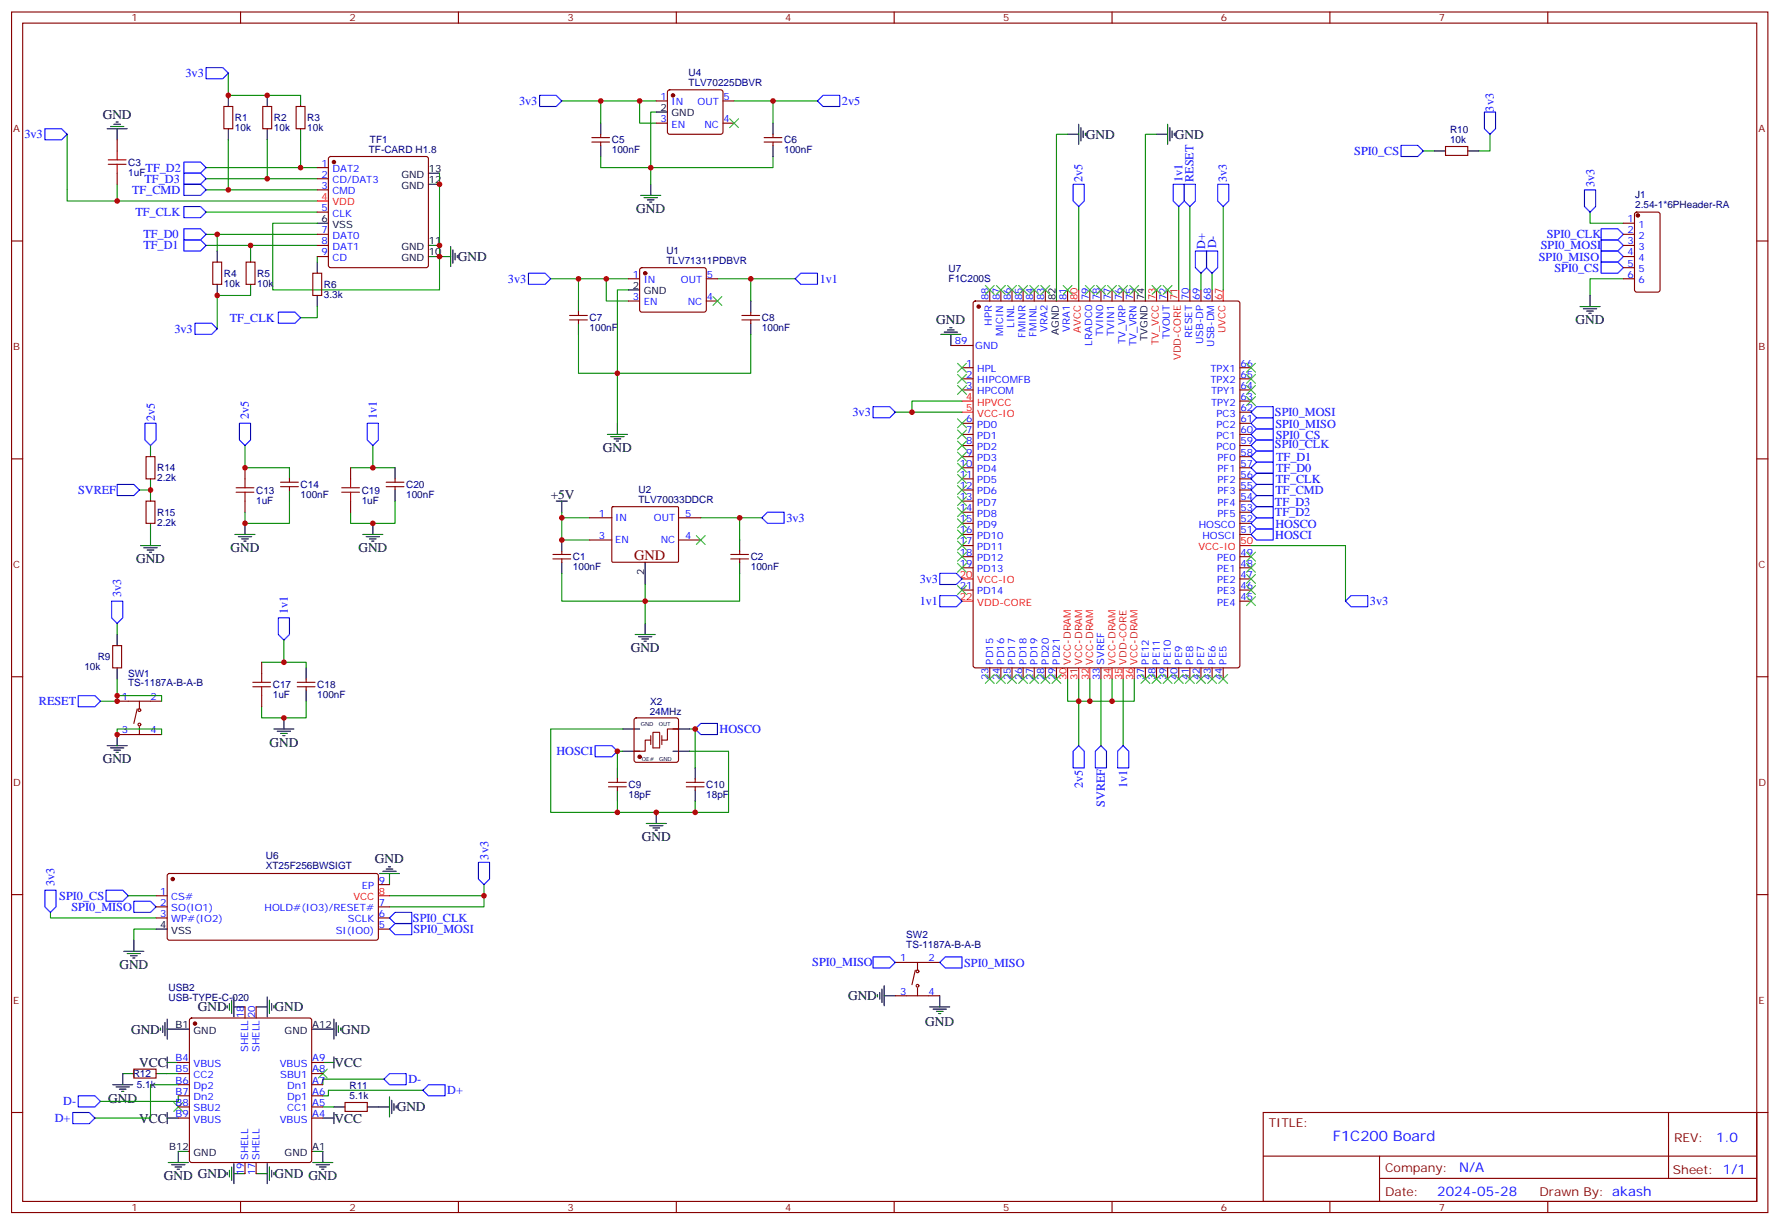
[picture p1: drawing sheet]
<svg xmlns="http://www.w3.org/2000/svg" width="565mm" height="388mm" viewBox="0 0 565 388" stroke-linecap="round" stroke-linejoin="round" font-family="sans-serif">
<defs><g id="words">
<text font-size="4.6" fill="#800" x="201.2" y="177.7">GND</text>
<text font-size="4.6" fill="#00f" x="423" y="362.1">F1C200 Board</text>
<g font-size="4.2">
<text x="32.6" y="37.6">GND</text>
<text x="344.6" y="44">GND</text>
<text x="372.9" y="44">GND</text>
<text x="201.9" y="67.7">GND</text>
<text x="145.3" y="82.9">GND</text>
<text x="297.1" y="102.8">GND</text>
<text x="500" y="102.9">GND</text>
<text x="191.3" y="143.5">GND</text>
<text x="174.8" y="158.3">+5V</text>
<text x="43.2" y="178.8">GND</text>
<text x="73.2" y="175.3">GND</text>
<text x="113.7" y="175.3">GND</text>
<text x="200.2" y="207">GND</text>
<text x="85.5" y="237">GND</text>
<text x="32.6" y="242.3">GND</text>
<text x="203.7" y="267">GND</text>
<text x="119" y="273.9">GND</text>
<text x="37.9" y="307.6">GND</text>
<text x="269.1" y="317.4">GND</text>
<text x="62.8" y="321">GND</text>
<text x="87.1" y="321">GND</text>
<text x="41.6" y="328">GND</text>
<text x="108.3" y="328">GND</text>
<text x="293.7" y="325.5">GND</text>
<text x="44.2" y="338.6">VCC</text>
<text x="106.2" y="338.6">VCC</text>
<text x="34.4" y="349.9">GND</text>
<text x="125.9" y="352.7">GND</text>
<text x="44.2" y="356.3">VCC</text>
<text x="106.2" y="356.3">VCC</text>
<text x="52" y="374.6">GND GND</text>
<text x="87.1" y="373.9">GND GND</text>
</g>
<g font-size="4.2" fill="#00f">
<text x="544.7" y="362.3">1.0</text>
<text x="463.1" y="371.9">N/A</text>
<text x="456.1" y="379.7">2024-05-28</text>
</g>
<g font-size="3.9" fill="#00f">
<text x="58.9" y="24.5">3v3</text>
<text x="164.7" y="33.3">3v3</text>
<text x="267.2" y="33.2">2v5</text>
<text x="474.1" y="35.4" transform="rotate(-90 474.1 35.4)">3v3</text>
<text x="7.7" y="43.9">3v3</text>
<text x="429.8" y="49.2">SPI0_CS</text>
<text x="45.9" y="58">TF_D3</text>
<text x="46.2" y="54.5">TF_D2</text>
<text x="343.5" y="57.8" transform="rotate(-90 343.5 57.8)">2v5</text>
<text x="375.3" y="57.8" transform="rotate(-90 375.3 57.8)">1v1</text>
<text x="378.8" y="57.8" transform="rotate(-90 378.8 57.8)">RESET</text>
<text x="389.4" y="57.8" transform="rotate(-90 389.4 57.8)">3v3</text>
<text x="506.1" y="59.3" transform="rotate(-90 506.1 59.3)">3v3</text>
<text x="41.9" y="61.5">TF_CMD</text>
<text x="43" y="68.5">TF_CLK</text>
<text x="45.5" y="75.6">TF_D0</text>
<text x="490.9" y="75.6">SPI0_CLK</text>
<text x="45.5" y="79.2">TF_D1</text>
<text x="382.5" y="78.9" transform="rotate(-90 382.5 78.9)">D+</text>
<text x="386" y="78.9" transform="rotate(-90 386 78.9)">D-</text>
<text x="488.3" y="82.7">SPI0_MISO</text>
<text x="489" y="79.1">SPI0_MOSI</text>
<text x="161.2" y="89.7">3v3</text>
<text x="260.1" y="89.7">1v1</text>
<text x="493.3" y="86.2">SPI0_CS</text>
<text x="55.4" y="105.6">3v3</text>
<text x="72.9" y="102.1">TF_CLK</text>
<text x="49.1" y="133.7" transform="rotate(-90 49.1 133.7)">2v5</text>
<text x="79" y="133.1" transform="rotate(-90 79 133.1)">2v5</text>
<text x="119.6" y="133.1" transform="rotate(-90 119.6 133.1)">1v1</text>
<text x="270.5" y="132.1">3v3</text>
<text x="404.6" y="132.2">SPI0_MOSI</text>
<text x="404.8" y="135.7">SPI0_MISO</text>
<text x="404.6" y="142.2">SPI0_CLK</text>
<text x="404.9" y="139.2">SPI0_CS</text>
<text x="405" y="149.7">TF_D0</text>
<text x="405" y="146.2">TF_D1</text>
<text x="404.9" y="153.2">TF_CLK</text>
<text x="24.8" y="156.7">SVREF</text>
<text x="404.6" y="160.6">TF_D3</text>
<text x="404.8" y="156.7">TF_CMD</text>
<text x="249.6" y="165.5">3v3</text>
<text x="404.6" y="163.8">TF_D2</text>
<text x="404.8" y="167.4">HOSCO</text>
<text x="404.7" y="171">HOSCI</text>
<text x="291.9" y="185">3v3</text>
<text x="38.5" y="189.5" transform="rotate(-90 38.5 189.5)">3v3</text>
<text x="434.8" y="191.9">3v3</text>
<text x="91.3" y="194.8" transform="rotate(-90 91.3 194.8)">1v1</text>
<text x="291.9" y="192.1">1v1</text>
<text x="12.3" y="223.8">RESET</text>
<text x="228.4" y="232.7">HOSCO</text>
<text x="176.6" y="239.7">HOSCI</text>
<text x="343.6" y="250" transform="rotate(-90 343.6 250)">2v5</text>
<text x="357.7" y="250" transform="rotate(-90 357.7 250)">1v1</text>
<text x="350.7" y="256.1" transform="rotate(-90 350.7 256.1)">SVREF</text>
<text x="155.1" y="272.8" transform="rotate(-90 155.1 272.8)">3v3</text>
<text x="17.3" y="281.2" transform="rotate(-90 17.3 281.2)">3v3</text>
<text x="18.8" y="285.5">SPI0_CS</text>
<text x="22.7" y="289.1">SPI0_MISO</text>
<text x="131.1" y="292.7">SPI0_CLK</text>
<text x="131.2" y="296.2">SPI0_MOSI</text>
<text x="257.8" y="306.6">SPI0_MISO</text>
<text x="306" y="306.8">SPI0_MISO</text>
<text x="129.6" y="343.7">D-</text>
<text x="142" y="347.2">D+</text>
<text x="20.1" y="350.8">D-</text>
<text x="17.4" y="356.1">D+</text>
</g>
<g font-size="3.9" fill="#800">
<text x="402.7" y="357.6">TITLE:</text>
<text x="531.3" y="362.3">REV:</text>
<text x="439.6" y="371.8">Company:</text>
<text x="530.9" y="372.5">Sheet: 1/1</text>
<text x="439.6" y="379.5">Date:</text>
<text x="488.6" y="379.6">Drawn By: akash</text>
</g>
<g font-size="3.2" fill="#800">
<text x="41.8" y="6.8">1</text>
<text x="110.9" y="6.8">2</text>
<text x="180.1" y="6.8">3</text>
<text x="249.2" y="6.8">4</text>
<text x="318.3" y="6.8">5</text>
<text x="387.5" y="6.8">6</text>
<text x="456.6" y="6.8">7</text>
<text x="4.2" y="41.9">A</text>
<text x="558.1" y="41.9">A</text>
<text x="4.2" y="111.1">B</text>
<text x="558.1" y="111.1">B</text>
<text x="4.2" y="180.2">C</text>
<text x="558.1" y="180.2">C</text>
<text x="4.2" y="249.3">D</text>
<text x="558.1" y="249.3">D</text>
<text x="4.2" y="318.5">E</text>
<text x="558.1" y="318.5">E</text>
<text x="41.8" y="384.3">1</text>
<text x="110.9" y="384.3">2</text>
<text x="180.1" y="384.3">3</text>
<text x="249.2" y="384.3">4</text>
<text x="318.3" y="384.3">5</text>
<text x="387.5" y="384.3">6</text>
<text x="456.6" y="384.3">7</text>
</g>
<g font-size="3.2" fill="#000080">
<text x="218.5" y="27.4">TLV70225DBVR</text>
<text x="218.5" y="24.2">U4</text>
<text x="74.6" y="41.6">10k</text>
<text x="74.6" y="38.5">R1</text>
<text x="86.9" y="41.6">10k</text>
<text x="86.9" y="38.5">R2</text>
<text x="97.5" y="41.6">10k</text>
<text x="97.5" y="38.5">R3</text>
<text x="117.4" y="45.4">TF1</text>
<text x="194.2" y="45.5">C5</text>
<text x="248.8" y="45.5">C6</text>
<text x="460.2" y="45.4">10k</text>
<text x="460.2" y="42.2">R10</text>
<text x="40.7" y="52.6">C3</text>
<text x="117.1" y="48.6">TF-CARD H1.8</text>
<text x="194.2" y="48.7">100nF</text>
<text x="248.8" y="48.7">100nF</text>
<text x="40.7" y="55.7">1uF</text>
<text x="518.9" y="62.9">J1</text>
<text x="518.9" y="66.1">2.54-1*6PHeader-RA</text>
<text x="211.5" y="83.7">TLV71311PDBVR</text>
<text x="211.5" y="80.5">U1</text>
<text x="71" y="87.9">R4</text>
<text x="81.6" y="87.9">R5</text>
<text x="301.1" y="89.6">F1C200S</text>
<text x="301.1" y="86.5">U7</text>
<text x="71" y="91">10k</text>
<text x="81.6" y="91">10k</text>
<text x="102.8" y="94.5">3.3k</text>
<text x="102.8" y="91.4">R6</text>
<text x="187.1" y="102">C7</text>
<text x="241.8" y="102">C8</text>
<text x="187.1" y="105.1">100nF</text>
<text x="241.8" y="105.1">100nF</text>
<text x="49.9" y="149.6">R14</text>
<text x="49.9" y="152.7">2.2k</text>
<text x="95.4" y="154.9">C14</text>
<text x="128.9" y="154.9">C20</text>
<text x="81.3" y="159.8">1uF</text>
<text x="81.3" y="156.7">C13</text>
<text x="95.4" y="158">100nF</text>
<text x="114.8" y="159.8">1uF</text>
<text x="114.8" y="156.7">C19</text>
<text x="128.9" y="158">100nF</text>
<text x="202.6" y="159.6">TLV70033DDCR</text>
<text x="202.6" y="156.5">U2</text>
<text x="49.9" y="166.9">2.2k</text>
<text x="49.9" y="163.7">R15</text>
<text x="181.8" y="177.8">C1</text>
<text x="238.3" y="177.8">C2</text>
<text x="181.8" y="181">100nF</text>
<text x="238.3" y="181">100nF</text>
<text x="31" y="209.5">R9</text>
<text x="26.8" y="212.7">10k</text>
<text x="40.7" y="214.7">SW1</text>
<text x="40.7" y="217.9">TS-1187A-B-A-B</text>
<text x="86.6" y="221.5">1uF</text>
<text x="86.6" y="218.4">C17</text>
<text x="100.7" y="221.5">100nF</text>
<text x="100.7" y="218.4">C18</text>
<text x="206.2" y="226.8">24MHz</text>
<text x="206.3" y="223.6">X2</text>
<text x="199.5" y="250.2">C9</text>
<text x="224.2" y="250.1">C10</text>
<text x="199.5" y="253.3">18pF</text>
<text x="224.2" y="253.3">18pF</text>
<text x="84.4" y="275.9">XT25F256BWSIGT</text>
<text x="84.4" y="272.7">U6</text>
<text x="287.6" y="297.6">SW2</text>
<text x="287.6" y="300.8">TS-1187A-B-A-B</text>
<text x="53.5" y="317.8">USB-TYPE-C-020</text>
<text x="53.5" y="314.6">USB2</text>
<text x="42.1" y="341.9">R12</text>
<text x="43.4" y="345.4">5.1k</text>
<text x="110.9" y="345.7">R11</text>
<text x="110.9" y="348.8">5.1k</text>
</g>
<g font-size="3.2" fill="#00f">
<text x="209.6" y="31.7">1</text>
<text x="213.1" y="33.4">IN</text>
<text x="221.4" y="33.4">OUT</text>
<text x="229.6" y="31.7">5</text>
<text x="209.6" y="38.7">3</text>
<text x="213.1" y="40.5">EN</text>
<text x="223.6" y="40.5">NC</text>
<text x="229.6" y="38.7">4</text>
<text x="102" y="52.8">1</text>
<text x="102" y="59.9">3</text>
<text x="102" y="56.4">2</text>
<text x="105.5" y="58.1">CD/DAT3</text>
<text x="105.5" y="54.6">DAT2</text>
<text x="105.5" y="61.7">CMD</text>
<text x="102" y="67">5</text>
<text x="105.5" y="68.7">CLK</text>
<text x="516.5" y="70.5">1</text>
<text x="102" y="77.5">8</text>
<text x="102" y="74">7</text>
<text x="105.5" y="75.8">DAT0</text>
<text x="516.5" y="74">2</text>
<text x="516.5" y="77.5">3</text>
<text x="520" y="72.2">1</text>
<text x="520" y="75.8">2</text>
<text x="102" y="81.1">9</text>
<text x="105.5" y="82.8">CD</text>
<text x="105.5" y="79.3">DAT1</text>
<text x="516.5" y="81.1">4</text>
<text x="520" y="79.3">3</text>
<text x="520" y="82.8">4</text>
<text x="200.8" y="88.1">1</text>
<text x="204.3" y="89.9">IN</text>
<text x="216.1" y="89.9">OUT</text>
<text x="224.3" y="88.1">5</text>
<text x="516.5" y="84.6">5</text>
<text x="516.5" y="88.1">6</text>
<text x="520" y="86.4">5</text>
<text x="520" y="89.9">6</text>
<text x="200.8" y="95.2">3</text>
<text x="224.3" y="95.2">4</text>
<text x="313.8" y="95.4" transform="rotate(-90 313.8 95.4)">88</text>
<text x="317.3" y="95.4" transform="rotate(-90 317.3 95.4)">87</text>
<text x="320.8" y="95.4" transform="rotate(-90 320.8 95.4)">86</text>
<text x="324.3" y="95.4" transform="rotate(-90 324.3 95.4)">85</text>
<text x="327.9" y="95.4" transform="rotate(-90 327.9 95.4)">84</text>
<text x="331.4" y="95.4" transform="rotate(-90 331.4 95.4)">83</text>
<text x="338.5" y="95.4" transform="rotate(-90 338.5 95.4)">81</text>
<text x="345.5" y="95.4" transform="rotate(-90 345.5 95.4)">79</text>
<text x="349" y="95.4" transform="rotate(-90 349 95.4)">78</text>
<text x="352.6" y="95.4" transform="rotate(-90 352.6 95.4)">77</text>
<text x="356.1" y="95.4" transform="rotate(-90 356.1 95.4)">76</text>
<text x="359.6" y="95.4" transform="rotate(-90 359.6 95.4)">75</text>
<text x="370.2" y="95.4" transform="rotate(-90 370.2 95.4)">72</text>
<text x="377.3" y="95.4" transform="rotate(-90 377.3 95.4)">70</text>
<text x="380.8" y="95.4" transform="rotate(-90 380.8 95.4)">69</text>
<text x="384.3" y="95.4" transform="rotate(-90 384.3 95.4)">68</text>
<text x="204.3" y="96.9">EN</text>
<text x="218.3" y="96.9">NC</text>
<text x="314.8" y="103.3" transform="rotate(-90 314.8 103.3)">HPR</text>
<text x="318.3" y="106.8" transform="rotate(-90 318.3 106.8)">MICIN</text>
<text x="321.9" y="104.1" transform="rotate(-90 321.9 104.1)">LINL</text>
<text x="325.4" y="107.2" transform="rotate(-90 325.4 107.2)">FMINR</text>
<text x="328.9" y="106.8" transform="rotate(-90 328.9 106.8)">FMINL</text>
<text x="332.5" y="105.4" transform="rotate(-90 332.5 105.4)">VRA2</text>
<text x="339.5" y="105.4" transform="rotate(-90 339.5 105.4)">VRA1</text>
<text x="350.1" y="106.7" transform="rotate(-90 350.1 106.7)">TVIN0</text>
<text x="353.6" y="106.7" transform="rotate(-90 353.6 106.7)">TVIN1</text>
<text x="371.3" y="107.7" transform="rotate(-90 371.3 107.7)">TVOUT</text>
<text x="378.3" y="107.2" transform="rotate(-90 378.3 107.2)">RESET</text>
<text x="303" y="109.3">89</text>
<text x="309.5" y="110.7">GND</text>
<text x="346.6" y="109.7" transform="rotate(-90 346.6 109.7)">LRADC0</text>
<text x="357.2" y="109.3" transform="rotate(-90 357.2 109.3)">TV_VRP</text>
<text x="360.7" y="109.7" transform="rotate(-90 360.7 109.7)">TV_VRN</text>
<text x="381.8" y="109.3" transform="rotate(-90 381.8 109.3)">USB-DP</text>
<text x="385.4" y="110.1" transform="rotate(-90 385.4 110.1)">USB-DM</text>
<text x="306.6" y="116.3">1</text>
<text x="306.6" y="119.9">2</text>
<text x="310.1" y="118.1">HPL</text>
<text x="384.1" y="118.1">TPX1</text>
<text x="393.7" y="119.9">65</text>
<text x="393.7" y="116.3">66</text>
<text x="306.6" y="123.4">3</text>
<text x="310.1" y="121.6">HIPCOMFB</text>
<text x="310.1" y="125.2">HPCOM</text>
<text x="384.1" y="121.6">TPX2</text>
<text x="384.3" y="125.2">TPY1</text>
<text x="393.7" y="123.4">64</text>
<text x="384.3" y="128.7">TPY2</text>
<text x="393.7" y="130.5">62</text>
<text x="393.7" y="126.9">63</text>
<text x="306.6" y="134">6</text>
<text x="306.6" y="137.5">7</text>
<text x="310.1" y="135.7">PD0</text>
<text x="386" y="135.7">PC2</text>
<text x="386" y="132.2">PC3</text>
<text x="393.7" y="137.5">60</text>
<text x="393.7" y="134">61</text>
<text x="306.6" y="141">8</text>
<text x="310.1" y="139.3">PD1</text>
<text x="310.1" y="142.8">PD2</text>
<text x="386" y="142.8">PC0</text>
<text x="386" y="139.3">PC1</text>
<text x="393.7" y="141">59</text>
<text x="304.6" y="148.1">10</text>
<text x="306.6" y="144.6">9</text>
<text x="310.1" y="146.3">PD3</text>
<text x="310.1" y="149.9">PD4</text>
<text x="386.4" y="149.9">PF1</text>
<text x="386.4" y="146.3">PF0</text>
<text x="393.7" y="148.1">57</text>
<text x="393.7" y="144.6">58</text>
<text x="304.6" y="151.6">11</text>
<text x="304.6" y="155.2">12</text>
<text x="310.1" y="153.4">PD5</text>
<text x="386.4" y="153.4">PF2</text>
<text x="393.7" y="155.2">55</text>
<text x="393.7" y="151.6">56</text>
<text x="304.6" y="158.7">13</text>
<text x="310.1" y="156.9">PD6</text>
<text x="310.1" y="160.4">PD7</text>
<text x="386.4" y="160.4">PF4</text>
<text x="386.4" y="156.9">PF3</text>
<text x="393.7" y="158.7">54</text>
<text x="190" y="164">1</text>
<text x="195.2" y="165.4">IN</text>
<text x="207.5" y="165.4">OUT</text>
<text x="217.5" y="164">5</text>
<text x="304.6" y="162.2">14</text>
<text x="304.6" y="165.7">15</text>
<text x="310.1" y="164">PD8</text>
<text x="310.1" y="167.5">PD9</text>
<text x="380.4" y="167.5">HOSCO</text>
<text x="386.4" y="164">PF5</text>
<text x="393.7" y="165.7">52</text>
<text x="393.7" y="162.2">53</text>
<text x="190" y="171">3</text>
<text x="195.2" y="172.4">EN</text>
<text x="209.7" y="172.4">NC</text>
<text x="217.5" y="171">4</text>
<text x="304.6" y="169.3">16</text>
<text x="304.6" y="172.8">17</text>
<text x="310.1" y="171">PD10</text>
<text x="381.6" y="171">HOSCI</text>
<text x="393.7" y="169.3">51</text>
<text x="304.6" y="176.3">18</text>
<text x="304.6" y="179.8">19</text>
<text x="310.1" y="174.6">PD11</text>
<text x="310.1" y="178.1">PD12</text>
<text x="386.2" y="178.1">PE0</text>
<text x="393.7" y="179.8">48</text>
<text x="393.7" y="176.3">49</text>
<text x="310.1" y="181.6">PD13</text>
<text x="386.2" y="185.1">PE2</text>
<text x="386.2" y="181.6">PE1</text>
<text x="393.7" y="183.4">47</text>
<text x="304.6" y="186.9">21</text>
<text x="310.1" y="188.7">PD14</text>
<text x="386.2" y="188.7">PE3</text>
<text x="393.7" y="190.4">45</text>
<text x="393.7" y="186.9">46</text>
<text x="386.2" y="192.2">PE4</text>
<text x="313.8" y="215.8" transform="rotate(-90 313.8 215.8)">23</text>
<text x="315.2" y="210.9" transform="rotate(-90 315.2 210.9)">PD15</text>
<text x="317.3" y="215.8" transform="rotate(-90 317.3 215.8)">24</text>
<text x="318.7" y="210.9" transform="rotate(-90 318.7 210.9)">PD16</text>
<text x="320.8" y="215.8" transform="rotate(-90 320.8 215.8)">25</text>
<text x="322.2" y="210.9" transform="rotate(-90 322.2 210.9)">PD17</text>
<text x="324.3" y="215.8" transform="rotate(-90 324.3 215.8)">26</text>
<text x="325.8" y="210.9" transform="rotate(-90 325.8 210.9)">PD18</text>
<text x="327.9" y="215.8" transform="rotate(-90 327.9 215.8)">27</text>
<text x="329.3" y="210.9" transform="rotate(-90 329.3 210.9)">PD19</text>
<text x="331.4" y="215.8" transform="rotate(-90 331.4 215.8)">28</text>
<text x="332.8" y="210.9" transform="rotate(-90 332.8 210.9)">PD20</text>
<text x="334.9" y="215.8" transform="rotate(-90 334.9 215.8)">29</text>
<text x="336.3" y="210.9" transform="rotate(-90 336.3 210.9)">PD21</text>
<text x="349" y="215.8" transform="rotate(-90 349 215.8)">33</text>
<text x="350.4" y="210.9" transform="rotate(-90 350.4 210.9)">SVREF</text>
<text x="363.1" y="215.8" transform="rotate(-90 363.1 215.8)">37</text>
<text x="364.6" y="210.9" transform="rotate(-90 364.6 210.9)">PE12</text>
<text x="366.7" y="215.8" transform="rotate(-90 366.7 215.8)">38</text>
<text x="368.1" y="210.9" transform="rotate(-90 368.1 210.9)">PE11</text>
<text x="370.2" y="215.8" transform="rotate(-90 370.2 215.8)">39</text>
<text x="371.6" y="210.9" transform="rotate(-90 371.6 210.9)">PE10</text>
<text x="373.7" y="215.8" transform="rotate(-90 373.7 215.8)">40</text>
<text x="375.1" y="210.9" transform="rotate(-90 375.1 210.9)">PE9</text>
<text x="377.3" y="215.8" transform="rotate(-90 377.3 215.8)">41</text>
<text x="378.7" y="210.9" transform="rotate(-90 378.7 210.9)">PE8</text>
<text x="380.8" y="215.8" transform="rotate(-90 380.8 215.8)">42</text>
<text x="382.2" y="210.9" transform="rotate(-90 382.2 210.9)">PE7</text>
<text x="384.3" y="215.8" transform="rotate(-90 384.3 215.8)">43</text>
<text x="385.7" y="210.9" transform="rotate(-90 385.7 210.9)">PE6</text>
<text x="387.8" y="215.8" transform="rotate(-90 387.8 215.8)">44</text>
<text x="389.3" y="210.9" transform="rotate(-90 389.3 210.9)">PE5</text>
<text x="38.7" y="222.2">1</text>
<text x="47.8" y="222.2">2</text>
<text x="38.7" y="232.8">3</text>
<text x="47.8" y="232.8">4</text>
<text x="120.3" y="280.4">9</text>
<text x="50.9" y="283.9">1</text>
<text x="50.9" y="287.4">2</text>
<text x="54.4" y="285.7">CS#</text>
<text x="114.9" y="282.2">EP</text>
<text x="120.3" y="287.4">7</text>
<text x="50.9" y="291">3</text>
<text x="54.4" y="289.2">SO(IO1)</text>
<text x="54.4" y="292.7">WP#(IO2)</text>
<text x="84" y="289.2">HOLD#(IO3)/RESET#</text>
<text x="110.4" y="292.7">SCLK</text>
<text x="120.3" y="291">6</text>
<text x="106.5" y="296.3">SI(IO0)</text>
<text x="120.3" y="294.5">5</text>
<text x="285.6" y="305.1">1</text>
<text x="294.7" y="305.1">2</text>
<text x="285.6" y="315.7">3</text>
<text x="294.7" y="315.7">4</text>
<text x="77.4" y="323.1" transform="rotate(-90 77.4 323.1)">18</text>
<text x="80.9" y="323.1" transform="rotate(-90 80.9 323.1)">20</text>
<text x="78.8" y="333.9" transform="rotate(-90 78.8 333.9)">SHELL</text>
<text x="82.3" y="333.9" transform="rotate(-90 82.3 333.9)">SHELL</text>
<text x="55.7" y="340.4">B5</text>
<text x="55.7" y="336.8">B4</text>
<text x="61.4" y="338.6">VBUS</text>
<text x="88.8" y="338.6">VBUS</text>
<text x="99.1" y="336.8">A9</text>
<text x="99.1" y="340.4">A8</text>
<text x="55.7" y="347.4">B7</text>
<text x="55.7" y="343.9">B6</text>
<text x="61.4" y="345.7">Dp2</text>
<text x="61.4" y="342.1">CC2</text>
<text x="88.9" y="342.1">SBU1</text>
<text x="91.1" y="345.7">Dn1</text>
<text x="99.1" y="343.9">A7</text>
<text x="99.1" y="347.4">A6</text>
<text x="55.7" y="350.9">B8</text>
<text x="61.4" y="352.7">SBU2</text>
<text x="61.4" y="349.2">Dn2</text>
<text x="91.2" y="352.7">CC1</text>
<text x="91.2" y="349.2">Dp1</text>
<text x="99.1" y="350.9">A5</text>
<text x="55.7" y="354.5">B9</text>
<text x="61.4" y="356.2">VBUS</text>
<text x="88.8" y="356.2">VBUS</text>
<text x="99.1" y="354.5">A4</text>
<text x="78.8" y="368.2" transform="rotate(-90 78.8 368.2)">SHELL</text>
<text x="82.3" y="368.2" transform="rotate(-90 82.3 368.2)">SHELL</text>
<text x="77.4" y="373" transform="rotate(-90 77.4 373)">19</text>
<text x="80.9" y="373" transform="rotate(-90 80.9 373)">17</text>
</g>
<g font-size="3.2">
<text x="209.6" y="35.2">2</text>
<text x="213.1" y="37">GND</text>
<text x="127.4" y="56.4">GND</text>
<text x="127.4" y="59.9">GND</text>
<text x="136.1" y="54.6">13</text>
<text x="136.1" y="58.1">12</text>
<text x="102" y="70.5">6</text>
<text x="105.5" y="72.2">VSS</text>
<text x="136.1" y="77.5">11</text>
<text x="127.4" y="79.3">GND</text>
<text x="127.4" y="82.8">GND</text>
<text x="136.1" y="81.1">10</text>
<text x="200.8" y="91.7">2</text>
<text x="204.3" y="93.4">GND</text>
<text x="334.9" y="95.4" transform="rotate(-90 334.9 95.4)">82</text>
<text x="363.1" y="95.4" transform="rotate(-90 363.1 95.4)">74</text>
<text x="336" y="106.3" transform="rotate(-90 336 106.3)">AGND</text>
<text x="364.2" y="108.2" transform="rotate(-90 364.2 108.2)">TVGND</text>
<text x="204.4" y="182.6" transform="rotate(-90 204.4 182.6)">2</text>
<text x="50.9" y="294.5">4</text>
<text x="54.4" y="296.3">VSS</text>
<text x="55.7" y="326.2">B1</text>
<text x="61.4" y="328">GND</text>
<text x="90.3" y="328">GND</text>
<text x="99.1" y="326.2">A12</text>
<text x="53.7" y="365.1">B12</text>
<text x="99.1" y="365.1">A1</text>
<text x="61.4" y="366.8">GND</text>
<text x="90.3" y="366.8">GND</text>
</g>
<g font-size="3.2" fill="#f00">
<text x="102" y="63.4">4</text>
<text x="105.5" y="65.2">VDD</text>
<text x="342" y="95.4" transform="rotate(-90 342 95.4)">80</text>
<text x="366.7" y="95.4" transform="rotate(-90 366.7 95.4)">73</text>
<text x="373.7" y="95.4" transform="rotate(-90 373.7 95.4)">71</text>
<text x="387.8" y="95.4" transform="rotate(-90 387.8 95.4)">67</text>
<text x="343" y="105.6" transform="rotate(-90 343 105.6)">AVCC</text>
<text x="388.9" y="105.8" transform="rotate(-90 388.9 105.8)">UVCC</text>
<text x="367.7" y="109.6" transform="rotate(-90 367.7 109.6)">TV_VCC</text>
<text x="374.8" y="114.3" transform="rotate(-90 374.8 114.3)">VDD-CORE</text>
<text x="306.6" y="126.9">4</text>
<text x="306.6" y="130.5">5</text>
<text x="310.1" y="128.7">HPVCC</text>
<text x="310.1" y="132.2">VCC-IO</text>
<text x="393.7" y="172.8">50</text>
<text x="380.3" y="174.6">VCC-IO</text>
<text x="304.6" y="183.4">20</text>
<text x="310.1" y="185.1">VCC-IO</text>
<text x="304.6" y="190.4">22</text>
<text x="310.1" y="192.2">VDD-CORE</text>
<text x="338.5" y="215.8" transform="rotate(-90 338.5 215.8)">30</text>
<text x="339.9" y="210.9" transform="rotate(-90 339.9 210.9)">VCC-DRAM</text>
<text x="342" y="215.8" transform="rotate(-90 342 215.8)">31</text>
<text x="343.4" y="210.9" transform="rotate(-90 343.4 210.9)">VCC-DRAM</text>
<text x="345.5" y="215.8" transform="rotate(-90 345.5 215.8)">32</text>
<text x="346.9" y="210.9" transform="rotate(-90 346.9 210.9)">VCC-DRAM</text>
<text x="352.6" y="215.8" transform="rotate(-90 352.6 215.8)">34</text>
<text x="354" y="210.9" transform="rotate(-90 354 210.9)">VCC-DRAM</text>
<text x="356.1" y="215.8" transform="rotate(-90 356.1 215.8)">35</text>
<text x="357.5" y="210.9" transform="rotate(-90 357.5 210.9)">VDD-CORE</text>
<text x="359.6" y="215.8" transform="rotate(-90 359.6 215.8)">36</text>
<text x="361" y="210.9" transform="rotate(-90 361 210.9)">VCC-DRAM</text>
<text x="112.2" y="285.7">VCC</text>
<text x="120.3" y="283.9">8</text>
</g>
<g font-size="1.8">
<text x="203.3" y="230.3">GND</text>
<text x="209.1" y="230.3">OUT</text>
<text x="203.7" y="241.6">OE#</text>
<text x="209.2" y="241.6">GND</text>
</g>
</g></defs>
<g fill="none" stroke="#870000" stroke-width=".35">
<path d="M3.7 3.8h557.4v381h-557.4zM7.2 7.3h550.3v374h-550.3zM76.3 3.8v3.5M145.5 3.8v3.5M214.6 3.8v3.5M283.8 3.8v3.5M352.9 3.8v3.5M422.1 3.8v3.5M491.2 3.8v3.5M71 33.8h2.9v7.1h-2.9zM83.4 33.8h2.8v7.1h-2.8zM94 33.8h2.8v7.1h-2.8z"/>
<path d="M208.3 32h3.5M208.3 39.1h3.5M212 28.7l.5-.2h16.2l.5 .2 .2 .5v12.7l-.2 .5-.5 .2h-16.2l-.5-.2-.2-.5v-12.7zM229.4 32h3.6M229.4 39.1h3.6M37.2 44.4v3.5M37.2 55v3.5M100.7 56.7h3.5M100.7 53.2h3.5M104.4 49.9l.5-.2h30.4l.5 .2 .2 .5v33.8l-.3 .5-.4 .2h-30.4l-.5-.2-.2-.5v-33.8zM187.8 45.1h5.7M187.8 43.7h5.7"/>
<path d="M190.6 42.6v1.1M190.6 45.1v1M242.5 45.1h5.6M242.5 43.7h5.6M245.3 42.6v1.1M245.3 45.1v1M458.8 46.5h7v2.8h-7zM3.7 76.5h3.5M100.7 74.4h3.5M100.7 77.9h3.5M100.7 67.3h3.5M100.7 60.3h3.5"/>
<path d="M515.2 70.8h3.5M515.2 74.4h3.5M515.2 77.9h3.5M519 67.5l.4-.2h6.7l.7 .4v24.3l-.4 .7h-7l-.6-.5-.1-24.2zM557.5 76.5h3.6M67.5 83.2h2.8v7h-2.8zM78.1 83.2h2.8v7h-2.8zM99.3 86.7h2.8v7.1h-2.8zM100.7 81.4h3.5M183.6 99.1v1M199.5 88.5h3.5M199.5 95.5h3.5"/>
<path d="M203.2 85.2l.5-.3 20 .1 .5 .7-.1 12.9-.7 .5-20-.1-.4-.6v-12.7zM224.2 88.5h3.5M224.2 95.5h3.5M238.3 99.1v1M309.1 95.7l.4-.2h83.3l.5 .2 .2 .5v115l-.2 .5-.5 .2h-83.3l-.5-.2-.2-.5v-115zM314.1 92v3.5M317.6 92v3.5M321.2 92v3.5M324.7 92v3.5M328.2 92v3.5M331.8 92v3.5M338.8 92v3.5"/>
<path d="M345.9 92v3.5M349.4 92v3.5M352.9 92v3.5M356.4 92v3.5M360 92v3.5M370.6 92v3.5M377.6 92v3.5M381.1 92v3.5M384.7 92v3.5M515.2 81.4h3.5M515.2 84.9h3.5M515.2 88.5h3.5"/>
<path d="M180.8 101.5h5.6M180.8 100.1h5.6M183.6 101.5v1.1M235.4 101.5h5.7M235.4 100.1h5.7M238.3 101.5v1.1M301.8 109.6h7M305.3 116.7h3.5M393.5 116.7h3.5M305.3 120.2h3.5M305.3 123.8h3.5M305.3 134.3h3.5"/>
<path d="M305.3 137.9h3.5M393.5 120.2h3.5M393.5 123.8h3.5M393.5 134.3h3.5M393.5 137.9h3.5M393.5 130.8h3.5M393.5 127.3h3.5M3.7 145.6h3.5M46.4 144.9h2.8v7.1h-2.8zM46.4 159h2.8v7.1h-2.8zM77.8 148.4v3.6M77.8 159v3.6"/>
<path d="M89 154.4h5.7M89 153h5.7M91.9 152v1M91.9 154.4v1.1M111.3 148.4v3.6M111.3 159v3.6M122.6 154.4h5.6M122.6 153h5.6M125.4 152v1M125.4 154.4v1.1M305.3 141.4h3.5M305.3 144.9h3.5"/>
<path d="M305.3 148.4h3.5M305.3 152h3.5M305.3 155.5h3.5M305.3 159h3.5M393.5 141.4h3.5M393.5 144.9h3.5M393.5 148.4h3.5M393.5 152h3.5M393.5 155.5h3.5M393.5 159h3.5M557.5 145.6h3.6M175.5 177.4h5.6"/>
<path d="M175.5 176h5.6M178.3 174.9v1.1M178.3 177.4v1M187.1 164.3h7.1M187.1 171.4h7.1M194.2 161l.3-.2h20.7l.1 .3v17.2l-.3 .1h-20.7l-.1-.3zM215.3 164.3h7.1M215.3 171.4h7.1M231.9 177.4h5.7M231.9 176h5.7M234.7 174.9v1.1M234.7 177.4v1"/>
<path d="M305.3 162.6h3.5M305.3 166.1h3.5M305.3 169.6h3.5M305.3 173.1h3.5M305.3 176.7h3.5M393.5 162.6h3.5M393.5 166.1h3.5M393.5 169.6h3.5M393.5 176.7h3.5M305.3 180.2h3.5M305.3 187.3h3.5M393.5 180.2h3.5"/>
<path d="M393.5 187.3h3.5M393.5 190.8h3.5M393.5 183.7h3.5M3.7 214.8h3.5M35.8 204.9h2.8v7h-2.8zM83 210.2v3.5M94.3 217.9h5.7M94.3 216.5h5.7M97.2 215.5v1M97.2 217.9v1.1M314.1 211.9v3.6M317.6 211.9v3.6"/>
<path d="M321.2 211.9v3.6M324.7 211.9v3.6M328.2 211.9v3.6M331.8 211.9v3.6M335.3 211.9v3.6M349.4 211.9v3.6M363.5 211.9v3.6M367 211.9v3.6M370.6 211.9v3.6M374.1 211.9v3.6M377.6 211.9v3.6M381.1 211.9v3.6"/>
<path d="M384.7 211.9v3.6M388.2 211.9v3.6M557.5 214.8h3.6M37.2 233.1h14.1M37.2 222.5h14.1M43.5 225l-1 4.6M44.2 222.5v2.5M44.2 230.6v2.5M83 220.8v3.5M201.5 228l.4-.2h12.7l.5 .2 .2 .5v12.7l-.2 .5-.5 .2h-12.7l-.5-.2-.2-.5v-12.7zM206.5 234.9h-1.7v3.5h-3.6M215.3 231.4h-3.5v3.5h-1.8"/>
<path d="M193.1 249.7h5.7M193.1 248.3h5.7M195.9 247.2v1.1M195.9 249.7v1.1M217.8 249.7h5.6M217.8 248.3h5.6M220.6 247.2v1.1M220.6 249.7v1.1M53.3 277.4l.5-.2 65.9 .1 .4 .6-.1 20-.6 .5-65.9-.1-.4-.6v-19.8zM3.7 283.9h3.5M49.5 284.3h3.6M49.5 287.8h3.6"/>
<path d="M49.5 291.3h3.6M120.1 287.8h3.5M120.1 291.3h3.5M120.1 294.9h3.5M120.1 280.7h3.5M557.5 283.9h3.6M77.8 319.5v3.6M81.3 319.5v3.6M284.1 316h14.1M284.1 305.4h14.1M290.5 307.9l-1.1 4.6M291.2 305.4v2.5"/>
<path d="M291.2 313.5v2.5M42.5 339.3h7v2.8h-7zM56.6 337.2h3.5M60.3 323.3l.5-.2h37.4l.5 .2 .2 .5v44.4l-.2 .5-.5 .2h-37.4l-.5-.2-.2-.5v-44.4zM98.9 337.2h3.5M3.7 353.1h3.5M56.6 340.7h3.5M56.6 344.2h3.5M56.6 347.8h3.5M56.6 351.3h3.5M56.6 354.8h3.5M98.9 340.7h3.5"/>
<path d="M98.9 344.2h3.5M98.9 347.8h3.5M98.9 351.3h3.5M98.9 354.8h3.5M109.5 349.9h7.1v2.8h-7.1zM400.9 353.1h156.6v28.2h-156.6zM529.5 353.1v20.9M557.5 353.1h3.6M77.8 368.9v3.6M81.3 368.9v3.6M400.9 366.9h156.5M437.8 374h119.6"/>
<path d="M437.8 366.9v14.1M76.3 381.3v3.5M145.5 381.3v3.5M214.6 381.3v3.5M283.8 381.3v3.5M352.9 381.3v3.5M422.1 381.3v3.5M491.2 381.3v3.5"/>
<circle cx="44.2" cy="225.4" r=".44"/>
<circle cx="44.2" cy="229.9" r=".44"/>
<circle cx="291.2" cy="312.8" r=".44"/>
<circle cx="291.2" cy="308.3" r=".44"/>
</g>
<g fill="none" stroke="#000" stroke-width=".35">
<path d="M36.1 39.4h2.1M36.8 38.7h.7M72.5 30.3v3.5M84.8 30.3v3.5M95.4 30.3v3.5M190.6 39.1v3.5M208.3 35.6h3.5M245.3 39.1v3.5M342.3 39.4v6.4M370.6 39.4v6.4M34 40.9h6.4M35.1 40.1h4.2"/>
<path d="M37.2 40.9v3.5M72.5 40.9v3.5M84.8 40.9v3.5M95.4 40.9v3.5M136 55h3.5M136 58.5h3.5M190.6 46.1v3.6M206.5 58.5v3.5M245.3 46.1v3.6M338.8 42.6h3.5M343 40.5v4.2M343.7 41.6v2.1"/>
<path d="M344.5 42.3v.7M367 42.6h3.6M371.3 40.5v4.2M372 41.6v2.1M372.7 42.3v.7M455.2 47.9h3.6M465.8 47.9h3.5M68.9 79.7v3.5M79.5 79.7v3.5M100.7 70.8h3.5M136 77.9h3.5M143 78.2v6.4"/>
<path d="M143.7 79.3v4.2M203.3 62h6.4M204.4 62.7h4.2M205.5 63.4h2.1M206.2 64.1h.7M68.9 90.2v3.6M79.5 90.2v3.6M100.7 83.2v3.5M100.7 93.8v3.5M136 81.4h7M144.4 80.4v2.1M145.1 81.1v.7"/>
<path d="M183.6 95.5v3.6M199.5 92h3.5M238.3 95.5v3.6M335.3 92v3.5M363.5 92v3.5M501.4 97.3h6.4M502.5 98h4.2M503.6 98.7h2.1M504.3 99.4h.7M504.6 93.8v3.5M183.6 102.6v3.5M238.3 102.6v3.5"/>
<path d="M298.6 106.1h6.3M299.6 105.4h4.3M300.7 104.7h2.1M301.4 104h.7M301.8 106.1v3.5M192.8 137.9h6.3M193.8 138.6h4.2M194.9 139.3h2.1M195.6 140h.7M195.9 134.3v3.6M47.8 141.4v3.5M47.8 152v7"/>
<path d="M91.9 148.4v3.6M91.9 155.5v3.5M125.4 148.4v3.6M125.4 155.5v3.5M176.5 159h3.6M178.3 159v3.6M44.6 173.1h6.3M45.6 173.8h4.3M46.7 174.6h2.1M47.4 175.3h.7M47.8 166.1v7M74.6 169.6h6.3"/>
<path d="M75.6 170.3h4.3M76.7 171h2.1M77.4 171.7h.7M77.8 166.1v3.5M115.1 169.6h6.4M116.2 170.3h4.2M117.3 171h2.1M118 171.7h.7M118.3 166.1v3.5M178.3 171.4v3.5M178.3 178.4v3.6M204.8 178.4v7.1"/>
<path d="M234.7 171.4v3.5M234.7 178.4v3.6M204.8 197.8v3.6M37.2 201.4v3.5M37.2 211.9v3.6M97.2 211.9v3.6M97.2 219v3.5M201.6 201.4h6.3M202.6 202.1h4.3M203.7 202.8h2.1M204.4 203.5h.7M34 236.6h6.4"/>
<path d="M35.1 237.3h4.2M36.1 238.1h2.1M36.8 238.8h.7M37.2 233.1v3.5M86.9 231.4h6.4M88 232.1h4.2M89 232.8h2.2M89.7 233.5h.8M90.1 227.8v3.6M197.7 231.4h5.3M197.7 238.4h5.3M213.6 231.4h5.3"/>
<path d="M213.6 238.4h5.3M195.9 243.7v3.5M195.9 250.8v3.5M208.3 257.8v3.5M220.6 243.7v3.5M220.6 250.8v3.5M120.4 277.2h6.4M121.5 276.5h4.2M122.6 275.8h2.1M123.3 275.1h.7M123.6 277.2v3.5M205.1 261.3h6.4"/>
<path d="M206.2 262h4.2M207.2 262.7h2.1M207.9 263.5h.7M42.5 298.4v3.5M49.5 294.9h3.6M39.3 301.9h6.3M40.4 302.6h4.2M41.4 303.3h2.1M42.1 304h.7M72.1 319.2v.7M72.8 318.5v2.1M73.5 317.4v4.3"/>
<path d="M74.2 319.5h3.6M74.2 316.4v6.3M81.3 319.5h3.5M84.8 316.4v6.3M85.5 317.4v4.3M86.2 318.5v2.1M86.9 319.2v.7M278.5 315.7v.7M279.2 315v2.1M279.9 313.9v4.2M280.6 316h3.5M280.6 312.8v6.4"/>
<path d="M295.1 319.5h6.3M298.2 316v3.5M50.9 326.2v.8M51.6 325.5v2.2M52.4 324.5v4.2M53.1 337.2h3.5M53.1 323.4v6.4M53.1 335.4v3.5M53.1 326.6h7M98.9 326.6h7.1M102.4 337.2h3.6M106 323.4v6.4"/>
<path d="M106 335.4v3.5M106.7 324.5v4.2M107.4 325.5v2.2M108.1 326.2v.8M296.1 320.3h4.3M297.2 321h2.1M297.9 321.7h.7M35.8 344.2h6.3M36.8 344.9h4.3M37.9 345.7h2.1M38.6 346.4h.7M42.5 340.7h-3.6v3.5"/>
<path d="M49.5 340.7h3.6M53.1 353.1v3.5M53.1 354.8h3.5M102.4 354.8h3.6M106 353.1v3.5M106 351.3h3.5M116.6 351.3h7M123.6 348.1v6.4M124.3 349.2v4.2M125 350.2v2.2M125.7 350.9v.7M53.4 368.9h6.4"/>
<path d="M54.5 369.6h4.2M55.5 370.3h2.1M56.2 371.1h.7M60.1 365.4h-3.5v3.5M72.1 372.1v.7M72.8 371.4v2.1M73.5 370.3v4.3M74.2 369.3v6.3M74.2 372.5h3.6M81.3 372.5h3.5M84.8 369.3v6.3M85.5 370.3v4.3"/>
<path d="M86.2 371.4v2.1M86.9 372.1v.7M98.9 365.4h3.5v3.5M99.3 368.9h6.3M100.3 369.6h4.3M101.4 370.3h2.1M102.1 371.1h.7"/>
</g>
<g fill="none" stroke="#008700" stroke-width=".35">
<path d="M72.5 23.2v7.1h22.9M178.3 32h30M190.6 32v7.1M203 32v7.1h5.3M208.3 35.6h-1.8v22.9M233 32h26.4M245.3 32v7.1M21.3 42.6v21.2h79.4M37.2 58.5v5.3M65.4 56.7h35.3M65.4 53.2h35.3M72.5 44.4v15.9"/>
<path d="M84.8 44.4v12.3M95.4 44.4v8.8M139.5 55v37h-52.9v-21.2h14.1M190.6 49.7v3.5h54.7v-3.5M338.8 42.6h-3.5v49.4M367 42.6h-3.5v49.4M451.7 47.9h3.5M472.9 42.6v5.3h-3.6M65.4 77.9h35.3M65.4 74.4h35.3M65.4 60.3h35.3M65.4 67.3h35.3"/>
<path d="M68.9 74.4v5.3M79.5 77.9v1.8M342.3 65.5v26.5M374.1 65.5v26.5M377.6 65.5v26.5M388.2 65.5v26.5M504.6 67.3v3.5h10.6M79.5 93.8h-10.6v10.6M100.7 97.3v3.5h-5.3M100.7 81.4v1.8M174.8 88.5h24.7M183.6 88.5v7"/>
<path d="M192.4 88.5v7h7.1M199.5 92h-3.6v42.3M227.7 88.5h24.7M238.3 88.5v7M381.1 86.7v5.3M384.7 86.7v5.3M515.2 88.5h-10.6v5.3M183.6 106.1v12.4h54.7v-12.4M284.1 130.8h21.2M305.3 127.3h-15.9v3.5M44.2 155.5h3.6M77.8 141.4v7h14.1"/>
<path d="M91.9 159v7.1h-14.1v-3.5M118.3 141.4v7h-7M118.3 148.4h7.1M125.4 159v7.1h-14.1v-3.5M178.3 162.6v8.8h8.8M178.3 164.3h8.8M222.4 164.3h19.4M234.7 164.3v7.1M397 173.1h30v17.7M37.2 197.8v3.6M178.3 182v8.8h56.4v-8.8M204.8 185.5v12.3"/>
<path d="M37.2 215.5v7h-5.3M90.1 203.1v7.1h-7.1M90.1 210.2h7.1v1.7M338.8 215.5v7h21.2v-7M342.3 215.5v21.1M345.9 215.5v7M349.4 215.5v21.1M352.9 215.5v7M356.4 215.5v21.1M37.2 220.8h14.1v1.7M37.2 233.1v-1.7h14.1v1.7M97.2 222.5v5.3h-14.2v-3.5"/>
<path d="M197.7 231.4h-22.9v26.4h45.8M197.7 238.4h-1.8v5.3M218.9 238.4h12.3v19.4h-10.6v-3.5M218.9 231.4h1.7v12.3M195.9 254.3v3.5M16 289.6v1.7h33.5M40.7 284.3h8.8M49.5 294.9h-7v3.5M123.6 284.3h30M153.6 280.7v7.1h-30M53.1 340.7h3.5M56.6 344.2h-8.8v10.6h-17.7"/>
<path d="M56.6 347.8v1.7h-24.7M102.4 351.3h3.6M121.8 342.5h-19.4v1.7M134.2 346h-30v1.8h-1.8"/>
</g>
<g fill="none" stroke="#00f" stroke-width=".35">
<path d="M65.4 21.4h5.3l1.8 1.8-1.8 1.8h-5.3zM171.2 30.3h5.3l1.8 1.7-1.8 1.8h-5.3zM259.4 32l1.8-1.7h5.3v3.5h-5.3zM471.1 35.6h3.5v5.3l-1.7 1.7-1.8-1.7zM14.3 40.9h5.2l1.8 1.7-1.8 1.8h-5.2zM58.3 55h5.3l1.8 1.7-1.8 1.8h-5.3zM58.3 51.4h5.3l1.8 1.8-1.8 1.8h-5.3zM58.3 58.5h5.3l1.8 1.8-1.8 1.7h-5.3zM340.6 58.5h3.5v5.3l-1.8 1.7-1.7-1.7zM372.3 58.5h3.5v5.3l-1.7 1.7-1.8-1.7zM375.8 58.5h3.6v5.3l-1.8 1.7-1.8-1.7zM386.4 58.5h3.6v5.3l-1.8 1.7-1.8-1.7z"/>
<path d="M444.6 46.1h5.3l1.8 1.8-1.8 1.8h-5.3zM58.3 76.1h5.3l1.8 1.8-1.8 1.8h-5.3zM58.3 65.5h5.3l1.8 1.8-1.8 1.8h-5.3zM58.3 72.6h5.3l1.8 1.8-1.8 1.7h-5.3zM379.4 79.7h3.5v5.2l-1.8 1.8-1.7-1.8zM382.9 79.7h3.5v5.2l-1.7 1.8-1.8-1.8zM502.8 60.3h3.6v5.2l-1.8 1.8-1.8-1.8zM508.1 76.1h5.3l1.8 1.8-1.8 1.8h-5.3zM508.1 72.6h5.3l1.8 1.8-1.8 1.7h-5.3zM508.1 79.7h5.3l1.8 1.7-1.8 1.8h-5.3zM88.3 99.1h5.3l1.8 1.7-1.8 1.8h-5.3zM167.7 86.7h5.3l1.8 1.8-1.8 1.7h-5.3z"/>
<path d="M252.4 88.5l1.7-1.8h5.3v3.5h-5.3zM508.1 83.2h5.3l1.8 1.7-1.8 1.8h-5.3zM61.9 102.6h5.3l1.7 1.8-1.7 1.7h-5.3zM46 134.3h3.5v5.3l-1.7 1.8-1.8-1.8zM76 134.3h3.5v5.3l-1.7 1.8-1.8-1.8zM116.6 134.3h3.5v5.3l-1.8 1.8-1.7-1.8zM277.1 129h5.3l1.7 1.8-1.7 1.8h-5.3zM397 137.9l1.8-1.8h5.3v3.5h-5.3zM397 134.3l1.8-1.7h5.3v3.5h-5.3zM397 130.8l1.8-1.8h5.3v3.6h-5.3zM37.2 153.7h5.3l1.7 1.8-1.7 1.8h-5.3zM397 159l1.8-1.7h5.3v3.5h-5.3z"/>
<path d="M397 155.5l1.8-1.8h5.3v3.6h-5.3zM397 152l1.8-1.8h5.3v3.5h-5.3zM397 148.4l1.8-1.7h5.3v3.5h-5.3zM397 144.9l1.8-1.7h5.3v3.5h-5.3zM397 141.4l1.8-1.8h5.3v3.6h-5.3zM241.8 164.3l1.8-1.7h5.2v3.5h-5.2zM397 166.1l1.8-1.8h5.3v3.6h-5.3zM397 169.6l1.8-1.7h5.3v3.5h-5.3zM397 162.6l1.8-1.8h5.3v3.5h-5.3zM35.4 190.8h3.5v5.3l-1.7 1.7-1.8-1.7zM88.3 196.1h3.6v5.3l-1.8 1.7-1.8-1.7zM298.2 182h5.3l1.8 1.7-1.8 1.8h-5.3z"/>
<path d="M298.2 189h5.3l1.8 1.8-1.8 1.7h-5.3zM428.8 189h5.3v3.5h-5.3l-1.8-1.7zM24.8 220.8h5.3l1.8 1.7-1.8 1.8h-5.3zM188.9 236.6h5.3l1.7 1.8-1.7 1.8h-5.3zM220.6 231.4l1.8-1.8h5.3v3.5h-5.3zM342.3 236.6l1.8 1.8v5.3h-3.5v-5.3zM349.4 236.6l1.8 1.8v5.3h-3.6v-5.3zM356.4 236.6l1.8 1.8v5.3h-3.5v-5.3zM151.8 273.7h3.6v5.3l-1.8 1.7-1.8-1.7zM14.3 282.5h3.5v5.3l-1.8 1.8-1.7-1.8zM33.7 282.5h5.2l1.8 1.8-1.8 1.7h-5.2zM42.5 286h5.3l1.7 1.8-1.7 1.8h-5.3z"/>
<path d="M123.6 294.9l1.8-1.8h5.3v3.5h-5.3zM123.6 291.3l1.8-1.7h5.3v3.5h-5.3zM277.1 303.7h5.3l1.7 1.7-1.7 1.8h-5.3zM298.2 305.4l1.8-1.7h5.3v3.5h-5.3zM23.1 353.1h5.3l1.7 1.7-1.7 1.8h-5.3zM24.8 347.8h5.3l1.8 1.7-1.8 1.8h-5.3zM121.8 342.5l1.8-1.8h5.3v3.5h-5.3zM134.2 346l1.8-1.8h5.3v3.6h-5.3z"/>
</g>
<g fill="#870000" stroke="#870000" stroke-width=".35">
<circle cx="54.8" cy="279" r=".53"/>
<circle cx="310.6" cy="97.3" r=".53"/>
<circle cx="519.8" cy="68.4" r=".53"/>
<circle cx="61.9" cy="324.8" r=".53"/>
<circle cx="203" cy="240.2" r=".53"/>
<circle cx="204.8" cy="86.7" r=".53"/>
<circle cx="213.6" cy="30.3" r=".53"/>
<circle cx="106" cy="51.4" r=".53"/>
</g>
<g fill="none" stroke="#f00" stroke-width=".35">
<path d="M100.7 63.8h3.5M342.3 92v3.5M367 92v3.5M374.1 92v3.5M388.2 92v3.5M305.3 127.3h3.5M305.3 130.8h3.5M393.5 173.1h3.5M305.3 183.7h3.5M305.3 190.8h3.5M338.8 211.9v3.6M342.3 211.9v3.6"/>
<path d="M345.9 211.9v3.6M352.9 211.9v3.6M356.4 211.9v3.6M360 211.9v3.6M120.1 284.3h3.5"/>
</g>
<g fill="none" stroke="#3c3" stroke-width=".35">
<path d="M231.6 37.7l2.8 2.8M234.4 37.7l-2.8 2.8M226.3 94.1l2.8 2.8M229.1 94.1l-2.8 2.8M312.7 90.6l2.8 2.8M315.5 90.6l-2.8 2.8M316.2 90.6l2.9 2.8M319.1 90.6l-2.9 2.8M319.8 90.6l2.8 2.8M322.6 90.6l-2.8 2.8M323.3 90.6l2.8 2.8M326.1 90.6l-2.8 2.8"/>
<path d="M326.8 90.6l2.8 2.8M329.6 90.6l-2.8 2.8M330.3 90.6l2.9 2.8M333.2 90.6l-2.9 2.8M337.4 90.6l2.8 2.8M340.2 90.6l-2.8 2.8M344.5 90.6l2.8 2.8M347.3 90.6l-2.8 2.8M348 90.6l2.8 2.8M350.8 90.6l-2.8 2.8M351.5 90.6l2.8 2.8M354.3 90.6l-2.8 2.8"/>
<path d="M355 90.6l2.9 2.8M357.9 90.6l-2.9 2.8M358.6 90.6l2.8 2.8M361.4 90.6l-2.8 2.8M365.6 90.6l2.8 2.8M368.4 90.6l-2.8 2.8M369.1 90.6l2.9 2.8M372 90.6l-2.9 2.8M303.9 115.3l2.8 2.8M303.9 118.8l2.8 2.8M306.7 115.3l-2.8 2.8M306.7 118.8l-2.8 2.8"/>
<path d="M395.6 115.3l2.8 2.8M395.6 118.8l2.8 2.8M398.4 115.3l-2.8 2.8M398.4 118.8l-2.8 2.8M303.9 132.9l2.8 2.8M303.9 136.5l2.8 2.8M303.9 140l2.8 2.8M303.9 122.3l2.8 2.9M306.7 132.9l-2.8 2.8M306.7 136.5l-2.8 2.8M306.7 140l-2.8 2.8M306.7 122.3l-2.8 2.9"/>
<path d="M395.6 122.3l2.8 2.9M395.6 125.9l2.8 2.8M398.4 122.3l-2.8 2.9M398.4 125.9l-2.8 2.8M303.9 143.5l2.8 2.8M303.9 147l2.8 2.9M303.9 150.6l2.8 2.8M303.9 154.1l2.8 2.8M303.9 157.6l2.8 2.8M306.7 143.5l-2.8 2.8M306.7 147l-2.8 2.9M306.7 150.6l-2.8 2.8"/>
<path d="M306.7 154.1l-2.8 2.8M306.7 157.6l-2.8 2.8M221 170l2.8 2.8M223.8 170l-2.8 2.8M303.9 161.1l2.8 2.9M303.9 164.7l2.8 2.8M303.9 168.2l2.8 2.8M303.9 171.7l2.8 2.9M303.9 175.3l2.8 2.8M303.9 178.8l2.8 2.8M306.7 161.1l-2.8 2.9M306.7 164.7l-2.8 2.8"/>
<path d="M306.7 168.2l-2.8 2.8M306.7 171.7l-2.8 2.9M306.7 175.3l-2.8 2.8M306.7 178.8l-2.8 2.8M395.6 175.3l2.8 2.8M395.6 178.8l2.8 2.8M398.4 175.3l-2.8 2.8M398.4 178.8l-2.8 2.8M303.9 185.8l2.8 2.9M306.7 185.8l-2.8 2.9M395.6 182.3l2.8 2.8M395.6 185.8l2.8 2.9"/>
<path d="M395.6 189.4l2.8 2.8M398.4 182.3l-2.8 2.8M398.4 185.8l-2.8 2.9M398.4 189.4l-2.8 2.8M312.7 214.1l2.8 2.8M315.5 214.1l-2.8 2.8M316.2 214.1l2.9 2.8M319.1 214.1l-2.9 2.8M319.8 214.1l2.8 2.8M322.6 214.1l-2.8 2.8M323.3 214.1l2.8 2.8M326.1 214.1l-2.8 2.8"/>
<path d="M326.8 214.1l2.8 2.8M329.6 214.1l-2.8 2.8M330.3 214.1l2.9 2.8M333.2 214.1l-2.9 2.8M333.9 214.1l2.8 2.8M336.7 214.1l-2.8 2.8M362.1 214.1l2.8 2.8M364.9 214.1l-2.8 2.8M365.6 214.1l2.8 2.8M368.4 214.1l-2.8 2.8M369.1 214.1l2.9 2.8M372 214.1l-2.9 2.8"/>
<path d="M372.7 214.1l2.8 2.8M375.5 214.1l-2.8 2.8M376.2 214.1l2.8 2.8M379 214.1l-2.8 2.8M379.7 214.1l2.9 2.8M382.6 214.1l-2.9 2.8M383.3 214.1l2.8 2.8M386.1 214.1l-2.8 2.8M386.8 214.1l2.8 2.8M389.6 214.1l-2.8 2.8M101 339.3l2.9 2.8M103.9 339.3l-2.9 2.8"/>
<path d="M55.2 349.9l2.8 2.8M58 349.9l-2.8 2.8"/>
</g>
<g fill="none" stroke="#a10000" stroke-width=".35">
<path d="M34.4 52.1h5.6M34.4 50.7h5.6M37.2 47.9v2.8M37.2 52.1v2.9M74.9 156.2h5.7M74.9 154.8h5.7M77.8 152v2.8M77.8 156.2v2.8M108.4 156.2h5.7M108.4 154.8h5.7M111.3 152v2.8M111.3 156.2v2.8"/>
<path d="M80.2 217.9h5.7M80.2 216.5h5.7M83 213.7v2.8M83 217.9v2.9"/>
</g>
<path d="M206.5 233.5v2.8M207.2 232.4h2.1v4.9h-2.1zM210 233.5v2.8" fill="none" stroke="#871200" stroke-width=".35"/>
<g fill="#c00">
<circle cx="203" cy="32" r=".88"/>
<circle cx="192.4" cy="88.5" r=".88"/>
<circle cx="204.8" cy="190.8" r=".88"/>
<circle cx="234.7" cy="164.3" r=".88"/>
<circle cx="245.3" cy="32" r=".88"/>
<circle cx="190.6" cy="32" r=".88"/>
<circle cx="206.5" cy="53.2" r=".88"/>
<circle cx="183.6" cy="88.5" r=".88"/>
<circle cx="195.9" cy="118.5" r=".88"/>
<circle cx="238.3" cy="88.5" r=".88"/>
<circle cx="178.3" cy="164.3" r=".88"/>
<circle cx="77.8" cy="166.1" r=".88"/>
<circle cx="90.1" cy="210.2" r=".88"/>
<circle cx="90.1" cy="227.8" r=".88"/>
<circle cx="118.3" cy="166.1" r=".88"/>
<circle cx="118.3" cy="148.4" r=".88"/>
<circle cx="220.6" cy="231.4" r=".88"/>
<circle cx="195.9" cy="238.4" r=".88"/>
<circle cx="208.3" cy="257.8" r=".88"/>
<circle cx="153.6" cy="284.3" r=".88"/>
<circle cx="342.3" cy="222.5" r=".88"/>
<circle cx="345.9" cy="222.5" r=".88"/>
<circle cx="352.9" cy="222.5" r=".88"/>
<circle cx="289.4" cy="130.8" r=".88"/>
<circle cx="68.9" cy="74.4" r=".88"/>
<circle cx="79.5" cy="77.9" r=".88"/>
<circle cx="72.5" cy="60.3" r=".88"/>
<circle cx="84.8" cy="56.7" r=".88"/>
<circle cx="95.4" cy="53.2" r=".88"/>
<circle cx="37.2" cy="63.8" r=".88"/>
<circle cx="37.2" cy="222.5" r=".88"/>
<circle cx="37.2" cy="220.8" r=".88"/>
<circle cx="37.2" cy="233.1" r=".88"/>
<circle cx="47.8" cy="155.5" r=".88"/>
<circle cx="77.8" cy="148.4" r=".88"/>
<circle cx="195.9" cy="257.8" r=".88"/>
<circle cx="220.6" cy="257.8" r=".88"/>
<circle cx="178.3" cy="171.4" r=".88"/>
<circle cx="139.5" cy="81.4" r=".88"/>
<circle cx="139.5" cy="77.9" r=".88"/>
<circle cx="139.5" cy="58.5" r=".88"/>
<circle cx="72.5" cy="30.3" r=".88"/>
<circle cx="84.8" cy="30.3" r=".88"/>
<circle cx="68.9" cy="93.8" r=".88"/>
</g>
<use href="#words"/>
</svg>
